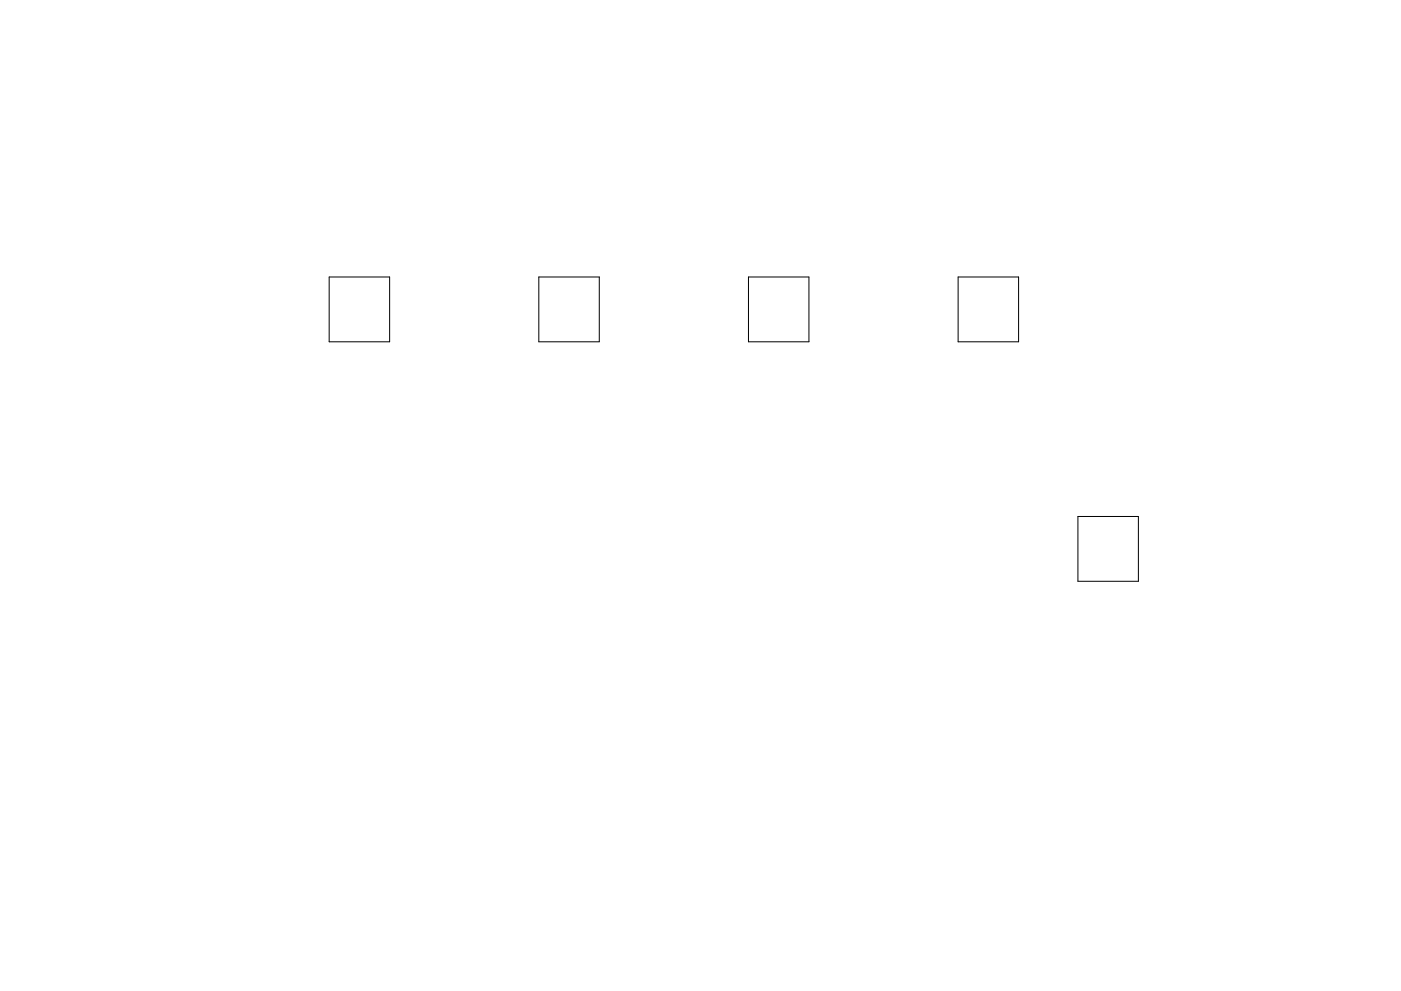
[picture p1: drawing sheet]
<svg xmlns="http://www.w3.org/2000/svg" width="297mm" height="210mm" viewBox="0 0 297 210" stroke-linecap="round" stroke-linejoin="round" font-family="sans-serif">
<path d="M69.8 58.8h12.8v13.7h-12.8zM114.2 58.8h12.9v13.7h-12.9zM158.7 58.8h12.8v13.7h-12.8zM203.1 58.8h12.9v13.7h-12.9zM228.5 109.6h12.9v13.7h-12.9z" fill="none" stroke="#000" stroke-width=".21"/>
</svg>
